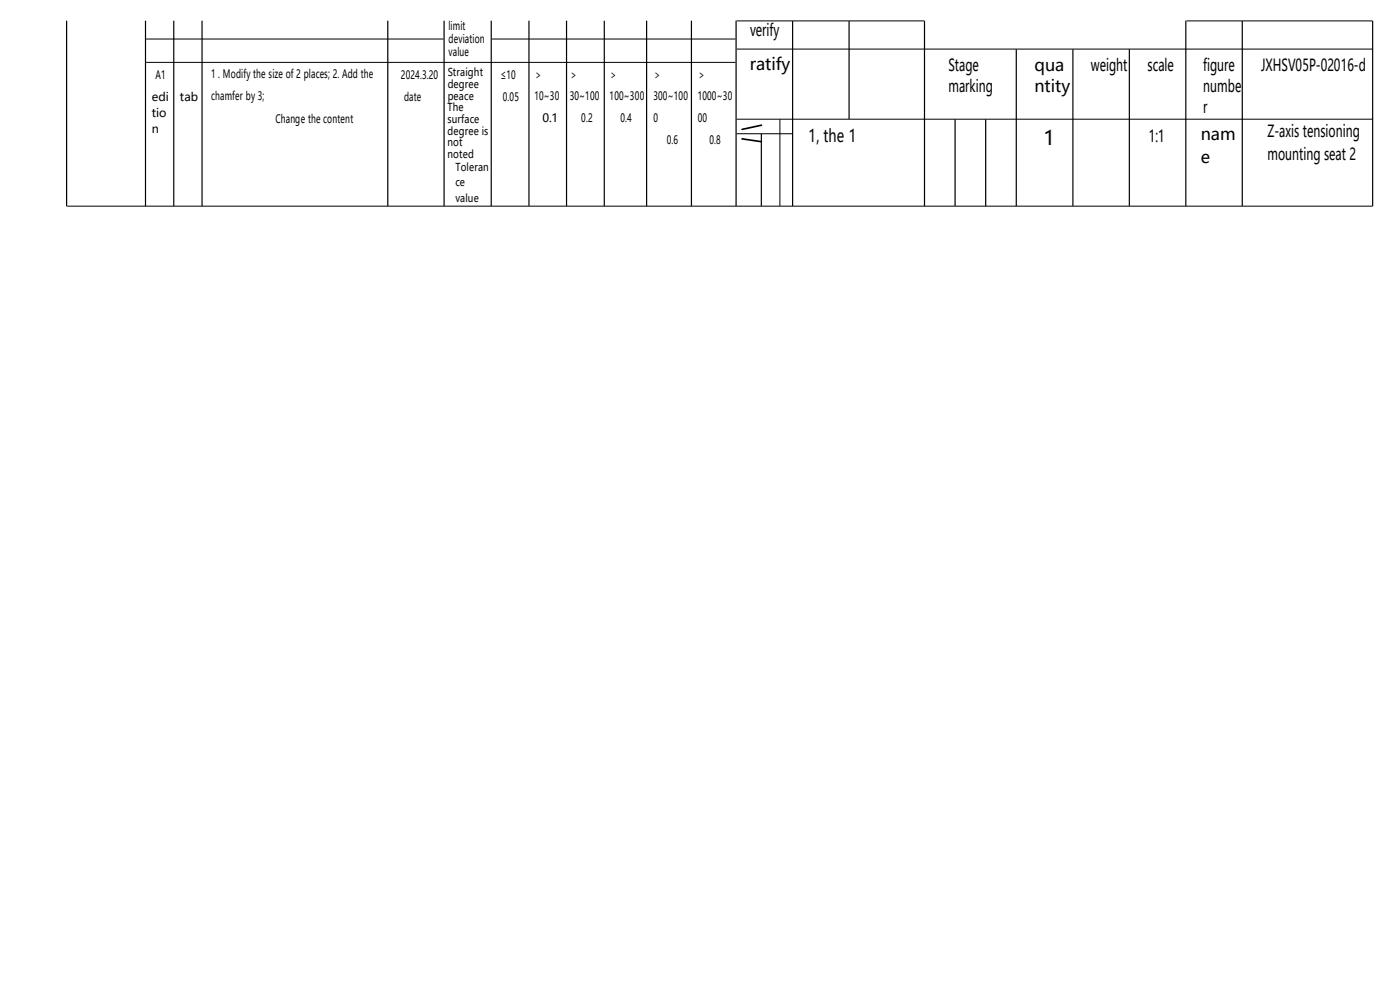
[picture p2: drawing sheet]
<svg xmlns="http://www.w3.org/2000/svg" width="297mm" height="210mm" viewBox="0 0 297 210" stroke-linecap="round" stroke-linejoin="round" font-family="sans-serif">
<defs><g id="words">
<text font-size="4.2" x="221.4" y="30.8">1</text>
<text font-size="3.7" x="171.5" y="30.1">1, the 1</text>
<g font-size="3.5">
<text x="159.1" y="7.7">verify</text>
<text x="159" y="14.9">ratify</text>
<text x="201.2" y="15">Stage</text>
<text x="219.5" y="15">qua</text>
<text x="231.4" y="15">weight</text>
<text x="243.5" y="15">scale</text>
<text x="255.3" y="15">figure</text>
<text x="267.5" y="15.1">JXHSV05P-02016-d</text>
<text x="201.2" y="19.5">marking</text>
<text x="219.5" y="19.5">ntity</text>
<text x="255.3" y="19.5">numbe</text>
<text x="255.3" y="23.9">r</text>
<text x="254.7" y="29.8">nam</text>
<text x="268.9" y="29.1">Z-axis tensioning</text>
<text x="243.8" y="30.1">1:1</text>
<text x="254.7" y="34.5">e</text>
<text x="268.9" y="33.9">mounting seat 2</text>
</g>
<g font-size="2.5">
<text x="95.2" y="6.4">limit</text>
<text x="95.2" y="9.1">deviation</text>
<text x="95.2" y="11.8">value</text>
<text x="33" y="16.7">A1</text>
<text x="44.8" y="16.6">1 . Modify the size of 2 places; 2. Add the</text>
<text x="85" y="16.7">2024.3.20</text>
<text x="106.2" y="16.7">≤10</text>
<text x="113.4" y="16.7">＞</text>
<text x="120.9" y="16.7">＞</text>
<text x="129.3" y="16.7">＞</text>
<text x="138.6" y="16.7">＞</text>
<text x="148" y="16.7">＞</text>
<text x="32.2" y="21.5">edi</text>
<text x="38.2" y="21.5">tab</text>
<text x="44.8" y="21.1">chamfer by 3;</text>
<text x="85.7" y="21.5">date</text>
<text x="106.7" y="21.4">0.05</text>
<text x="113.4" y="21.3">10~30</text>
<text x="120.9" y="21.3">30~100</text>
<text x="129.3" y="21.3">100~300</text>
<text x="138.6" y="21.3">300~100</text>
<text x="148" y="21.3">1000~30</text>
<text x="32.2" y="24.8">tio</text>
<text x="32.2" y="28.1">n</text>
<text x="58.4" y="26">Change the content</text>
<text x="115.1" y="25.9">0.1</text>
<text x="123.3" y="25.9">0.2</text>
<text x="131.6" y="26">0.4</text>
<text x="138.6" y="25.9">0</text>
<text x="148" y="25.9">00</text>
<text x="141.4" y="30.5">0.6</text>
<text x="150.5" y="30.5">0.8</text>
</g>
<g font-size="2.3">
<text x="95" y="16.2">Straight</text>
<text x="95" y="23.6">The</text>
<text x="95" y="18.6">degree</text>
<text x="95" y="21.1">peace</text>
<text x="95" y="26.1">surface</text>
<text x="95" y="28.6">degree is</text>
<text x="95" y="31">not</text>
<text x="95" y="33.5">noted</text>
<text x="96.6" y="36.3">Toleran</text>
<text x="96.6" y="39.6">ce</text>
<text x="96.6" y="42.8">value</text>
</g>
</g></defs>
<path d="M157.3 27.3l4.2-.9 .2 .1-.1 .2-4.1 .9-.2-.1zM157.3 29.3l4.2 .6 .2 .2-.2 .1-4.1-.6z" fill="#000"/>
<path d="M31 8.3h63.1M31 13.2h125M104.3 8.3h51.7M156.3 4.4h39.7M156.3 10.4h134.8M251.7 4.4h39.4M156.3 25.3h134.8M156.3 28.4h11.7M165.5 25.3v18.4M14.3 43.7h276.8" fill="none" stroke="#000" stroke-width=".21"/>
<g fill="none" stroke="#000" stroke-width=".25">
<path d="M14.1 4.4v39.4M30.9 4.4v39.3M36.9 4.4v39.3M42.9 4.4v39.3M82.3 4.4v39.3M94.2 4.4v39.3M104.2 4.4v39.3M112.2 4.4v39.3M120.2 4.4v39.3M128.2 4.4v39.3M137.2 4.4v39.3M146.7 4.4v39.3"/>
<path d="M156.2 4.4v39.3M168.2 4.5v39.2M180.1 4.5v20.7M196.1 4.4v39.3M215.6 10.5v33.2M227.6 10.5v33.2M239.6 10.5v33.2M251.6 4.4v39.3M263.5 4.5v39.2M291.2 4.4v39.4M161.5 28.4v15.3M202.6 25.3v18.4"/>
<path d="M209.1 25.3v18.4"/>
</g>
<use href="#words"/>
</svg>
